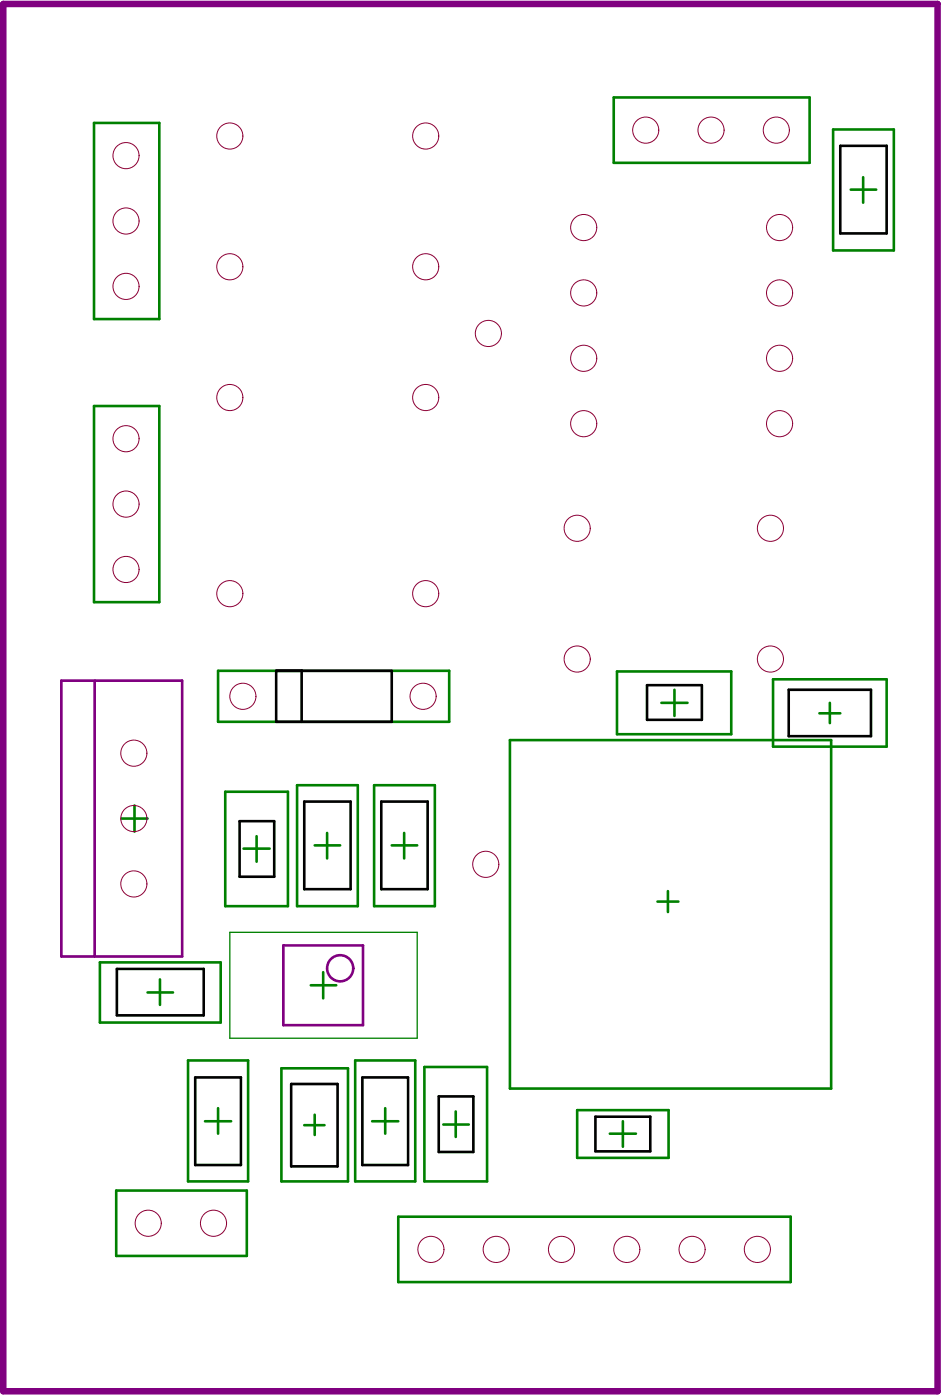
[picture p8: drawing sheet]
<svg xmlns="http://www.w3.org/2000/svg" width="61mm" height="90mm" viewBox="0 0 61 90" stroke-linecap="round" stroke-linejoin="round" font-family="sans-serif">
<g fill="none" stroke="#008000" stroke-width=".17">
<path d="M6.1 7.9h4.2v12.7h-4.2zM39.6 6.3h12.6v4.2h-12.6zM53.7 8.4h3.9v7.8h-3.9zM54.8 12.2h1.7M55.6 11.4v1.7M6.1 26.2h4.2v12.6h-4.2zM7.8 52.8h1.7M8.7 52v1.6M14.1 43.3h14.8v3.3h-14.8zM14.5 51.1h4.1v7.4h-4.1zM15.7 54.7h1.7M16.5 53.9v1.7"/>
<path d="M19.1 50.7h4v7.8h-4zM20.3 54.5h1.6M21.1 53.7v1.7M24.1 50.7h3.9v7.8h-3.9zM25.2 54.5h1.7M26 53.7v1.7M32.9 47.7h20.7v22.5h-20.7zM39.8 43.3h7.3v4.1h-7.3zM42.4 58.2h1.3M42.6 45.3h1.7M43 57.5v1.3M43.5 44.5v1.7"/>
<path d="M49.8 43.8h7.3v4.4h-7.3zM52.8 46h1.4M53.5 45.3v1.3M6.4 62.1h7.8v3.9h-7.8zM7.5 76.8h8.4v4.2h-8.4zM9.5 64h1.7M10.3 63.2v1.6M12.1 68.4h3.9v7.8h-3.9zM13.2 72.3h1.7M14.1 71.5v1.6M18.1 68.9h4.3v7.3h-4.3zM19.6 72.6h1.3"/>
<path d="M20 63.6h1.7M20.3 71.9v1.3M20.8 62.7v1.7M22.9 68.4h3.9v7.8h-3.9zM24 72.3h1.7M24.8 71.5v1.6M25.7 78.5h25.3v4.2h-25.3zM27.4 68.8h4v7.4h-4zM28.6 72.5h1.6M29.4 71.7v1.6M37.2 71.6h5.9v3.1h-5.9zM39.3 73.1h1.7"/>
<path d="M40.1 72.3v1.7"/>
</g>
<path d="M14.8 60.1h12.1v6.9h-12.1z" fill="none" stroke="#008000" stroke-width=".08"/>
<g fill="none" stroke="#800080" stroke-width=".17">
<path d="M4 43.9h7.7v17.8h-7.7zM6.1 43.9v17.8M18.3 61h5.1v5.1h-5.1z"/>
<circle cx="21.9" cy="62.5" r=".84"/>
</g>
<g fill="none" stroke="#000" stroke-width=".17">
<path d="M54.2 9.4h2.9v5.7h-2.9zM15.4 53h2.3v3.6h-2.3zM17.8 43.3h7.4v3.3h-7.4zM19.4 43.3v3.3M19.6 51.7h3v5.7h-3zM24.6 51.7h3v5.7h-3zM41.7 44.2h3.5v2.2h-3.5zM50.8 44.5h5.3v3h-5.3zM7.5 62.5h5.6v3h-5.6zM12.6 69.5h2.9v5.7h-2.9zM18.8 69.9h3v5.3h-3zM23.4 69.5h2.9v5.7h-2.9z"/>
<path d="M28.3 70.7h2.2v3.6h-2.2zM38.4 72h3.5v2.3h-3.5z"/>
</g>
<path d="M.2 .3h60.2v89.4h-60.2z" fill="none" stroke="#800080" stroke-width=".42"/>
<g fill="none" stroke="#8d0034" stroke-width=".06">
<circle cx="8.1" cy="14.3" r=".84"/>
<circle cx="8.1" cy="10" r=".84"/>
<circle cx="8.1" cy="18.5" r=".84"/>
<circle cx="14.8" cy="17.2" r=".84"/>
<circle cx="14.8" cy="8.8" r=".84"/>
<circle cx="27.4" cy="17.2" r=".84"/>
<circle cx="27.4" cy="8.8" r=".84"/>
<circle cx="37.6" cy="18.9" r=".84"/>
<circle cx="37.6" cy="14.7" r=".84"/>
<circle cx="41.6" cy="8.4" r=".84"/>
<circle cx="45.8" cy="8.4" r=".84"/>
<circle cx="50" cy="8.4" r=".84"/>
<circle cx="50.2" cy="18.9" r=".84"/>
<circle cx="50.2" cy="14.7" r=".84"/>
<circle cx="8.1" cy="28.3" r=".84"/>
<circle cx="8.1" cy="32.5" r=".84"/>
<circle cx="8.1" cy="36.7" r=".84"/>
<circle cx="14.8" cy="38.3" r=".84"/>
<circle cx="14.8" cy="25.6" r=".84"/>
<circle cx="27.4" cy="38.3" r=".84"/>
<circle cx="27.4" cy="25.6" r=".84"/>
<circle cx="31.5" cy="21.5" r=".84"/>
<circle cx="37.2" cy="34.1" r=".84"/>
<circle cx="37.6" cy="23.1" r=".84"/>
<circle cx="37.6" cy="27.3" r=".84"/>
<circle cx="49.7" cy="34.1" r=".84"/>
<circle cx="50.2" cy="23.1" r=".84"/>
<circle cx="50.2" cy="27.3" r=".84"/>
<circle cx="8.6" cy="57" r=".84"/>
<circle cx="8.6" cy="48.6" r=".84"/>
<circle cx="8.6" cy="52.8" r=".84"/>
<circle cx="15.7" cy="44.9" r=".84"/>
<circle cx="27.3" cy="44.9" r=".84"/>
<circle cx="31.3" cy="55.8" r=".84"/>
<circle cx="37.2" cy="42.5" r=".84"/>
<circle cx="49.7" cy="42.5" r=".84"/>
<circle cx="9.6" cy="78.9" r=".84"/>
<circle cx="13.8" cy="78.9" r=".84"/>
<circle cx="27.8" cy="80.6" r=".84"/>
<circle cx="32" cy="80.6" r=".84"/>
<circle cx="36.2" cy="80.6" r=".84"/>
<circle cx="40.4" cy="80.6" r=".84"/>
<circle cx="44.6" cy="80.6" r=".84"/>
<circle cx="48.8" cy="80.6" r=".84"/>
</g>
</svg>
